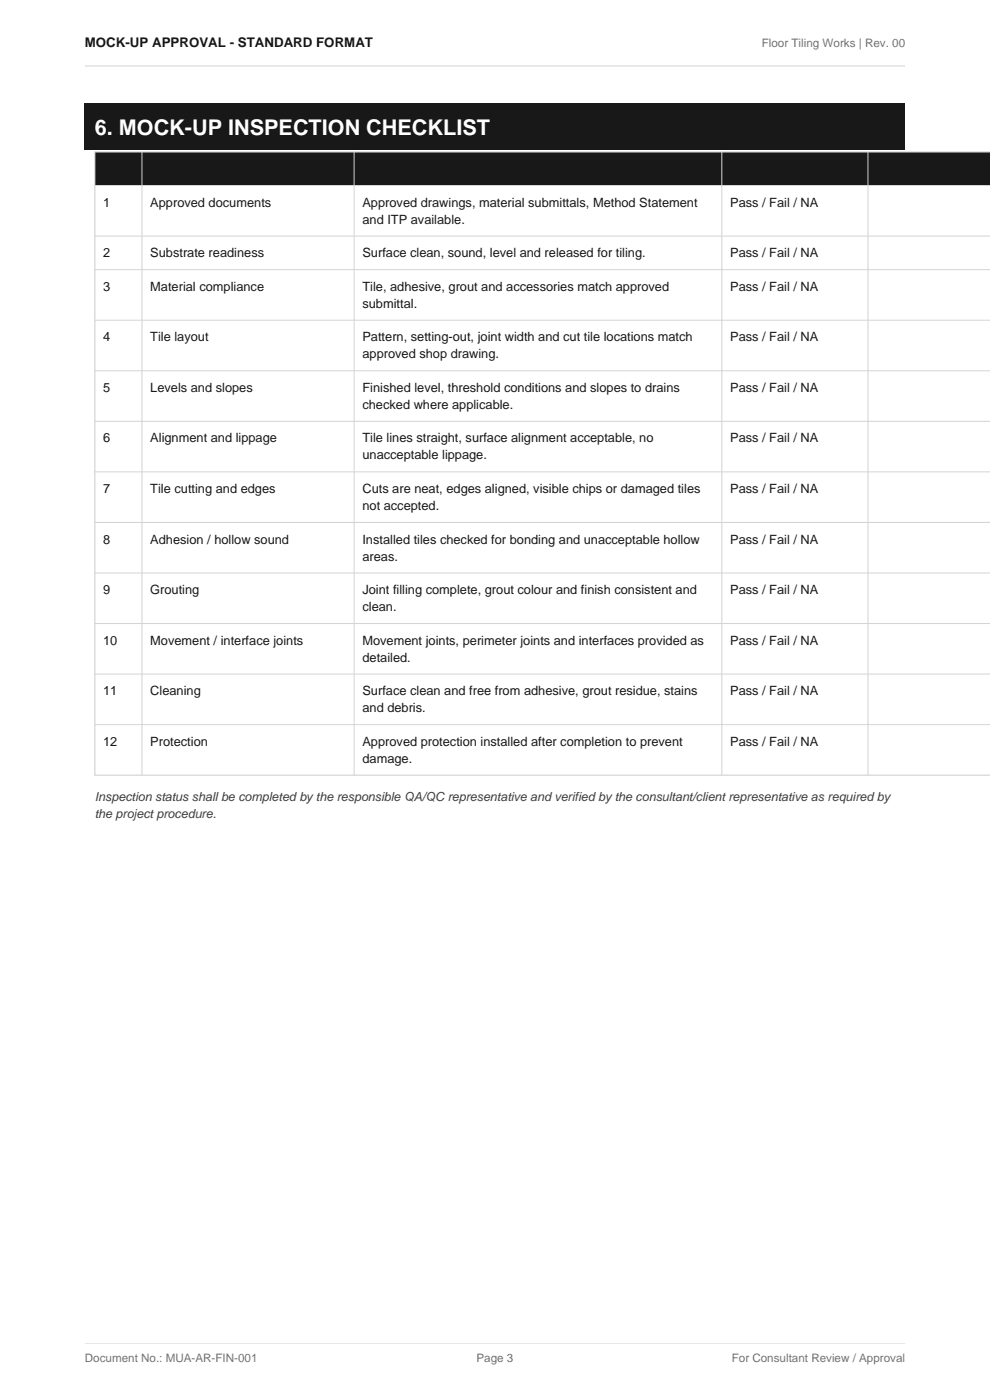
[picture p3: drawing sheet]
<svg xmlns="http://www.w3.org/2000/svg" width="210mm" height="297mm" viewBox="0 0 210 297" stroke-linecap="round" stroke-linejoin="round" font-family="sans-serif">
<defs><g id="words">
<text font-size="4.6" fill="#fff" x="20.1" y="28.7">6. MOCK-UP INSPECTION CHECKLIST</text>
<text font-size="2.8" fill="#111827" x="18" y="10">MOCK-UP APPROVAL - STANDARD FORMAT</text>
<g font-size="2.7" fill="#111827">
<text x="21.9" y="43.8">1</text>
<text x="31.9" y="43.8">Approved documents</text>
<text x="76.9" y="43.8">Approved drawings, material submittals, Method Statement</text>
<text x="76.9" y="47.4">and ITP available.</text>
<text x="154.9" y="43.8">Pass / Fail / NA</text>
<text x="21.9" y="54.6">2</text>
<text x="31.9" y="54.6">Substrate readiness</text>
<text x="76.9" y="54.6">Surface clean, sound, level and released for tiling.</text>
<text x="154.9" y="54.6">Pass / Fail / NA</text>
<text x="21.9" y="61.7">3</text>
<text x="31.9" y="61.7">Material compliance</text>
<text x="76.9" y="61.7">Tile, adhesive, grout and accessories match approved</text>
<text x="76.9" y="65.3">submittal.</text>
<text x="154.9" y="61.7">Pass / Fail / NA</text>
<text x="21.9" y="72.4">4</text>
<text x="31.9" y="72.4">Tile layout</text>
<text x="76.9" y="72.4">Pattern, setting-out, joint width and cut tile locations match</text>
<text x="76.9" y="76">approved shop drawing.</text>
<text x="154.9" y="72.4">Pass / Fail / NA</text>
<text x="21.9" y="83.1">5</text>
<text x="31.9" y="83.1">Levels and slopes</text>
<text x="76.9" y="83.1">Finished level, threshold conditions and slopes to drains</text>
<text x="154.9" y="83.1">Pass / Fail / NA</text>
<text x="76.9" y="86.7">checked where applicable.</text>
<text x="21.9" y="93.9">6</text>
<text x="31.9" y="93.9">Alignment and lippage</text>
<text x="76.9" y="93.9">Tile lines straight, surface alignment acceptable, no</text>
<text x="154.9" y="93.9">Pass / Fail / NA</text>
<text x="76.9" y="97.5">unacceptable lippage.</text>
<text x="21.9" y="104.6">7</text>
<text x="31.9" y="104.6">Tile cutting and edges</text>
<text x="76.9" y="104.6">Cuts are neat, edges aligned, visible chips or damaged tiles</text>
<text x="154.9" y="104.6">Pass / Fail / NA</text>
<text x="76.9" y="108.2">not accepted.</text>
<text x="21.9" y="115.3">8</text>
<text x="31.9" y="115.3">Adhesion / hollow sound</text>
<text x="76.9" y="115.3">Installed tiles checked for bonding and unacceptable hollow</text>
<text x="76.9" y="118.9">areas.</text>
<text x="154.9" y="115.3">Pass / Fail / NA</text>
<text x="21.9" y="126">9</text>
<text x="31.9" y="126">Grouting</text>
<text x="76.9" y="126">Joint filling complete, grout colour and finish consistent and</text>
<text x="76.9" y="129.6">clean.</text>
<text x="154.9" y="126">Pass / Fail / NA</text>
<text x="21.9" y="136.8">10</text>
<text x="31.9" y="136.8">Movement / interface joints</text>
<text x="76.9" y="136.8">Movement joints, perimeter joints and interfaces provided as</text>
<text x="154.9" y="136.8">Pass / Fail / NA</text>
<text x="76.9" y="140.4">detailed.</text>
<text x="21.9" y="147.5">11</text>
<text x="31.9" y="147.5">Cleaning</text>
<text x="76.9" y="147.5">Surface clean and free from adhesive, grout residue, stains</text>
<text x="154.9" y="147.5">Pass / Fail / NA</text>
<text x="76.9" y="151.1">and debris.</text>
<text x="21.9" y="158.2">12</text>
<text x="31.9" y="158.2">Protection</text>
<text x="76.9" y="158.2">Approved protection installed after completion to prevent</text>
<text x="76.9" y="161.8">damage.</text>
<text x="154.9" y="158.2">Pass / Fail / NA</text>
</g>
<g font-size="2.6" fill="#374151">
<text x="20.1" y="169.9">Inspection status shall be completed by the responsible QA/QC representative and verified by the consultant/client representative as required by</text>
<text x="20.1" y="173.4">the project procedure.</text>
</g>
<g font-size="2.5" fill="#6b7280">
<text x="161.6" y="10">Floor Tiling Works | Rev. 00</text>
<text x="18" y="289">Document No.: MUA-AR-FIN-001</text>
<text x="101.1" y="289">Page 3</text>
<text x="155.2" y="289">For Consultant Review / Approval</text>
</g>
</g></defs>
<path d="M18 14h174" fill="none" stroke="#cbd5e1" stroke-width=".21"/>
<path d="M18 285h174" fill="none" stroke="#e5e7eb" stroke-width=".21"/>
<g fill="#111827">
<path d="M18 22h174v9.9h-174z" fill-rule="evenodd"/>
<path d="M20.1 32.2h189.9v7.2h-189.9z" fill-rule="evenodd"/>
</g>
<path d="M210 32.2h-189.9v132.3h189.9" fill="none" stroke="#cbd5e1" stroke-width=".25"/>
<g fill="none" stroke="#cbd5e1" stroke-width=".21">
<path d="M20.1 39.4h189.9M30.1 32.2v132.3M75.1 32.2v132.3M153.1 32.2v132.3M184.1 32.2v132.3M20.1 50.1h189.9M20.1 57.2h189.9M20.1 67.9h189.9M20.1 78.7h189.9M20.1 89.4h189.9M20.1 100.1h189.9M20.1 110.8h189.9"/>
<path d="M20.1 121.6h189.9M20.1 132.3h189.9M20.1 143h189.9M20.1 153.7h189.9"/>
</g>
<use href="#words"/>
</svg>
